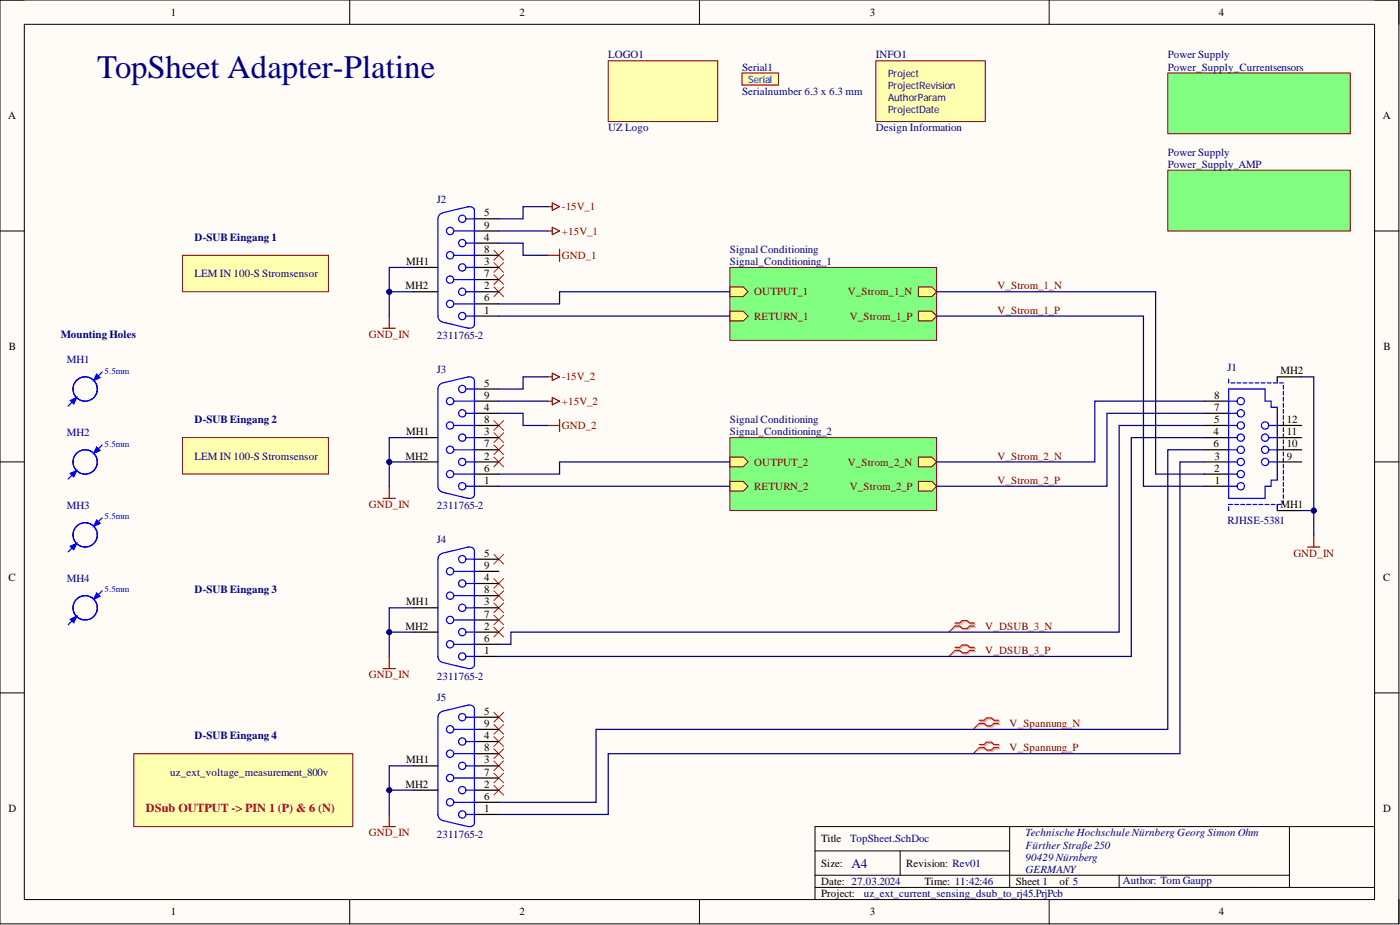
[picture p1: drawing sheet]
<svg xmlns="http://www.w3.org/2000/svg" width="292mm" height="193mm" viewBox="0 0 292 193" stroke-linecap="round" stroke-linejoin="round" font-family="sans-serif">
<defs><g id="words">
<text font-size="6.8" fill="#000080" x="20.3" y="16.2">TopSheet Adapter-Platine</text>
<text font-size="2.8" fill="#000080" x="177.7" y="181">A4</text>
<text font-size="2.5" fill="#f00" x="30.5" y="169.4">DSub OUTPUT -&gt; PIN 1 (P) &amp; 6 (N)</text>
<g font-size="2.3">
<text x="35.6" y="3.3">1</text>
<text x="108.4" y="3.3">2</text>
<text x="181.5" y="3.3">3</text>
<text x="254.3" y="3.3">4</text>
<text x="1.7" y="24.9">A</text>
<text x="288.5" y="24.9">A</text>
<text x="101" y="45.1">5</text>
<text x="101" y="47.7">9</text>
<text x="101" y="50.2">4</text>
<text x="101" y="52.7">8</text>
<text x="84.8" y="55.3">MH1</text>
<text x="101" y="55.3">3</text>
<text x="101" y="57.8">7</text>
<text x="84.6" y="60.4">MH2</text>
<text x="101" y="65.4">1</text>
<text x="101" y="60.4">2</text>
<text x="101" y="62.9">6</text>
<text x="1.9" y="73">B</text>
<text x="288.7" y="73">B</text>
<text x="101" y="80.6">5</text>
<text x="101" y="83.2">9</text>
<text x="253.3" y="83.2">8</text>
<text x="267.2" y="78.1">MH2</text>
<text x="101" y="85.7">4</text>
<text x="101" y="88.3">8</text>
<text x="253.3" y="88.3">5</text>
<text x="253.3" y="85.7">7</text>
<text x="268.5" y="88.3">12</text>
<text x="84.6" y="95.9">MH2</text>
<text x="84.8" y="90.8">MH1</text>
<text x="101" y="95.9">2</text>
<text x="101" y="90.8">3</text>
<text x="101" y="93.3">7</text>
<text x="253.2" y="93.3">6</text>
<text x="253.2" y="90.8">4</text>
<text x="253.4" y="95.9">3</text>
<text x="268.5" y="90.8">11</text>
<text x="268.5" y="93.3">10</text>
<text x="268.5" y="95.9">9</text>
<text x="101" y="100.9">1</text>
<text x="101" y="98.4">6</text>
<text x="253.3" y="98.4">2</text>
<text x="253.5" y="100.9">1</text>
<text x="267.2" y="106">MH1</text>
<text x="101" y="116.1">5</text>
<text x="101" y="118.7">9</text>
<text x="1.8" y="121.2">C</text>
<text x="101" y="121.2">4</text>
<text x="101" y="123.8">8</text>
<text x="288.6" y="121.2">C</text>
<text x="84.6" y="131.4">MH2</text>
<text x="84.8" y="126.3">MH1</text>
<text x="101" y="131.4">2</text>
<text x="101" y="126.3">3</text>
<text x="101" y="128.8">7</text>
<text x="101" y="136.4">1</text>
<text x="101" y="133.9">6</text>
<text x="101" y="149.1">5</text>
<text x="101" y="154.2">4</text>
<text x="101" y="151.7">9</text>
<text x="84.8" y="159.3">MH1</text>
<text x="101" y="159.3">3</text>
<text x="101" y="161.8">7</text>
<text x="101" y="156.7">8</text>
<text x="84.6" y="164.3">MH2</text>
<text x="101" y="164.3">2</text>
<text x="101" y="166.9">6</text>
<text x="1.8" y="169.4">D</text>
<text x="101" y="169.4">1</text>
<text x="288.6" y="169.4">D</text>
<text x="171.3" y="175.7">Title</text>
<text x="171.3" y="180.8">Size:</text>
<text x="171.3" y="184.6">Date: 27.03.2024</text>
<text x="189.1" y="180.8">Revision: Rev01</text>
<text x="192.9" y="184.6">Time: 11:42:46</text>
<text x="211.9" y="184.6">Sheet 1</text>
<text x="221.1" y="184.6">of 5</text>
<text x="35.6" y="191">1</text>
<text x="108.4" y="191">2</text>
<text x="171.3" y="187.2">Project:</text>
<text x="181.5" y="191">3</text>
<text x="254.3" y="191">4</text>
</g>
<g font-size="2.3" fill="#000080">
<text x="126.9" y="12.2">LOGO1</text>
<text x="154.8" y="14.7">Serial1</text>
<text x="182.7" y="12.2">INFO1</text>
<text x="243.6" y="12.2">Power Supply</text>
<text x="243.6" y="14.7">Power_Supply_Currentsensors</text>
<text x="154.8" y="19.8">Serialnumber 6.3 x 6.3 mm</text>
<text x="126.9" y="27.4">UZ Logo</text>
<text x="182.7" y="27.4">Design Information</text>
<text x="243.6" y="32.5">Power Supply</text>
<text x="243.6" y="35">Power_Supply_AMP</text>
<text x="91.1" y="42.4">J2</text>
<text x="40.6" y="50.2">D-SUB Eingang 1</text>
<text x="152.3" y="52.7">Signal Conditioning</text>
<text x="40.6" y="57.8">LEM IN 100-S Stromsensor</text>
<text x="152.3" y="55.3">Signal_Conditioning_1</text>
<text x="12.7" y="70.5">Mounting Holes</text>
<text x="91.1" y="70.8">2311765-2</text>
<text x="14" y="75.8">MH1</text>
<text x="91.1" y="77.9">J3</text>
<text x="256.1" y="77.3">J1</text>
<text x="40.6" y="88.3">D-SUB Eingang 2</text>
<text x="152.3" y="88.3">Signal Conditioning</text>
<text x="14" y="91">MH2</text>
<text x="40.6" y="95.9">LEM IN 100-S Stromsensor</text>
<text x="152.3" y="90.8">Signal_Conditioning_2</text>
<text x="14" y="106.3">MH3</text>
<text x="91.1" y="106.3">2311765-2</text>
<text x="91.1" y="113.4">J4</text>
<text x="256.1" y="109.3">RJHSE-5381</text>
<text x="14" y="121.5">MH4</text>
<text x="40.6" y="123.8">D-SUB Eingang 3</text>
<text x="91.1" y="141.8">2311765-2</text>
<text x="91.1" y="146.3">J5</text>
<text x="40.6" y="154.2">D-SUB Eingang 4</text>
<text x="35.5" y="161.8">uz_ext_voltage_measurement_800v</text>
<text x="91.1" y="174.7">2311765-2</text>
<text x="177.4" y="175.7">TopSheet.SchDoc</text>
<text x="214" y="177">Fürther Straße 250</text>
<text x="214" y="179.5">90429 Nürnberg</text>
<text x="214" y="174.5">Technische Hochschule Nürnberg Georg Simon Ohm</text>
<text x="214" y="182.1">GERMANY</text>
<text x="234.3" y="184.4">Author: Tom Gaupp</text>
<text x="180.2" y="187.2">uz_ext_current_sensing_dsub_to_rj45.PrjPcb</text>
</g>
<g font-size="2.3" fill="#800000">
<text x="117.3" y="43.9">-15V_1</text>
<text x="117.3" y="48.9">+15V_1</text>
<text x="117.3" y="54">GND_1</text>
<text x="157.4" y="61.6">OUTPUT_1</text>
<text x="176.9" y="61.6">V_Strom_1_N</text>
<text x="208.1" y="60.4">V_Strom_1_N</text>
<text x="208.1" y="65.4">V_Strom_1_P</text>
<text x="77" y="70.5">GND_IN</text>
<text x="157.4" y="66.7">RETURN_1</text>
<text x="177.3" y="66.7">V_Strom_1_P</text>
<text x="117.3" y="79.4">-15V_2</text>
<text x="117.3" y="84.4">+15V_2</text>
<text x="117.3" y="89.5">GND_2</text>
<text x="208.1" y="95.9">V_Strom_2_N</text>
<text x="157.4" y="97.1">OUTPUT_2</text>
<text x="176.9" y="97.1">V_Strom_2_N</text>
<text x="208.1" y="100.9">V_Strom_2_P</text>
<text x="77" y="106">GND_IN</text>
<text x="157.4" y="102.2">RETURN_2</text>
<text x="177.3" y="102.2">V_Strom_2_P</text>
<text x="269.9" y="116.1">GND_IN</text>
<text x="205.6" y="131.4">V_DSUB_3_N</text>
<text x="205.6" y="136.4">V_DSUB_3_P</text>
<text x="77" y="141.5">GND_IN</text>
<text x="210.7" y="151.7">V_Spannung_N</text>
<text x="210.7" y="156.7">V_Spannung_P</text>
<text x="77" y="174.5">GND_IN</text>
</g>
<text font-size="2.1" fill="#00f" x="156.1" y="17.3">Serial</text>
<g font-size="2.1" fill="#000080">
<text x="185.3" y="16.1">Project</text>
<text x="185.3" y="18.6">ProjectRevision</text>
<text x="185.3" y="21.1">AuthorParam</text>
<text x="185.3" y="23.7">ProjectDate</text>
</g>
<g font-size="1.9" fill="#00f">
<text x="21.8" y="77.9">5.5mm</text>
<text x="21.8" y="93.2">5.5mm</text>
<text x="21.8" y="108.4">5.5mm</text>
<text x="21.8" y="123.6">5.5mm</text>
</g>
</g></defs>
<path d="M0 0h291.9v192.7h-291.9z" fill-rule="evenodd" fill="#fffcf8"/>
<path d="M0 0h291.9v192.7h-291.9z" fill="none" stroke="#000" stroke-width=".21"/>
<path d="M5.1 5.1h281.7v182.6h-281.7z" fill-rule="evenodd" fill="#fffcf8"/>
<g fill="none" stroke="#000" stroke-width=".21">
<path d="M0 0h5.1M5.1 5.1h281.7v182.6h-281.7zM73 0v5.1M145.9 0v5.1M218.9 0v5.1M286.8 0h5.1v5.1M0 48.2h5.1M286.8 48.2h5.1M0 96.4h5.1M286.8 96.4h5.1M0 144.6h5.1M286.8 144.6h5.1"/>
<path d="M170 177.5h40.7M187.8 177.5v5.1M210.7 172.4v12.7M269 172.4v12.7M286.8 172.4h-116.8v15.3M73 187.7v5M145.9 187.7v5M170 185.1h116.8M170 182.6h99M218.9 187.7v5M233.5 182.6v2.5M291.9 187.7v5"/>
</g>
<path d="M126.9 12.7h22.8v12.7h-22.8z" fill-rule="evenodd" fill="#ffffb0"/>
<path d="M126.9 12.7h22.8v12.7h-22.8z" fill="none" stroke="#800000" stroke-width=".21"/>
<path d="M154.8 15.2h7.6v2.6h-7.6z" fill-rule="evenodd" fill="#ffffb0"/>
<path d="M154.8 15.2h7.6v2.6h-7.6z" fill="none" stroke="#800000" stroke-width=".21"/>
<path d="M182.7 12.7h22.9v12.7h-22.9z" fill-rule="evenodd" fill="#ffffb0"/>
<path d="M182.7 12.7h22.9v12.7h-22.9z" fill="none" stroke="#800000" stroke-width=".21"/>
<path d="M243.6 15.2h38.1v12.7h-38.1z" fill-rule="evenodd" fill="#80ff80"/>
<path d="M243.6 15.2h38.1v12.7h-38.1z" fill="none" stroke="#800000" stroke-width=".21"/>
<path d="M152.3 55.8h43.1v15.2h-43.1z" fill-rule="evenodd" fill="#80ff80"/>
<path d="M152.3 55.8h43.1v15.2h-43.1z" fill="none" stroke="#800000" stroke-width=".21"/>
<path d="M152.3 64.9h2.8l1 1-1 1.1h-2.8z" fill-rule="evenodd" fill="#ffff80"/>
<path d="M152.3 64.9h2.8l1 1-1 1.1h-2.8z" fill="none" stroke="#800000" stroke-width=".21"/>
<path d="M152.3 59.9h2.8l1 1-1 1h-2.8z" fill-rule="evenodd" fill="#ffff80"/>
<path d="M152.3 59.9h2.8l1 1-1 1h-2.8z" fill="none" stroke="#800000" stroke-width=".21"/>
<path d="M191.6 59.9h2.8l1 1-1 1h-2.8z" fill-rule="evenodd" fill="#ffff80"/>
<path d="M191.6 59.9h2.8l1 1-1 1h-2.8z" fill="none" stroke="#800000" stroke-width=".21"/>
<path d="M191.6 64.9h2.8l1 1-1 1.1h-2.8z" fill-rule="evenodd" fill="#ffff80"/>
<path d="M191.6 64.9h2.8l1 1-1 1.1h-2.8z" fill="none" stroke="#800000" stroke-width=".21"/>
<path d="M114.2 48.2h1M114.2 43.1h1M115.2 47.4l1.5 .8-1.5 .7zM115.2 42.4l1.5 .7-1.5 .8zM272.8 114.1h2.6M274.1 111.6v2.5" fill="none" stroke="#800000" stroke-width=".25"/>
<path d="M38.1 53.3h30.4v7.6h-30.4z" fill-rule="evenodd" fill="#ffffb0"/>
<path d="M38.1 53.3h30.4v7.6h-30.4z" fill="none" stroke="#800000" stroke-width=".21"/>
<path d="M27.9 157.2h45.7v15.2h-45.7z" fill-rule="evenodd" fill="#ffffb0"/>
<path d="M27.9 157.2h45.7v15.2h-45.7z" fill="none" stroke="#800000" stroke-width=".21"/>
<path d="M38.1 91.3h30.4v7.6h-30.4z" fill-rule="evenodd" fill="#ffffb0"/>
<path d="M38.1 91.3h30.4v7.6h-30.4z" fill="none" stroke="#800000" stroke-width=".21"/>
<path d="M114.2 78.6h1M115.2 77.9l1.5 .7-1.5 .8zM114.2 83.7h1M115.2 82.9l1.5 .8-1.5 .7z" fill="none" stroke="#800000" stroke-width=".25"/>
<path d="M152.3 91.3h43.1v15.2h-43.1z" fill-rule="evenodd" fill="#80ff80"/>
<path d="M152.3 91.3h43.1v15.2h-43.1z" fill="none" stroke="#800000" stroke-width=".21"/>
<path d="M152.3 100.4h2.8l1 1-1 1.1h-2.8z" fill-rule="evenodd" fill="#ffff80"/>
<path d="M152.3 100.4h2.8l1 1-1 1.1h-2.8z" fill="none" stroke="#800000" stroke-width=".21"/>
<path d="M152.3 95.4h2.8l1 1-1 1h-2.8z" fill-rule="evenodd" fill="#ffff80"/>
<path d="M152.3 95.4h2.8l1 1-1 1h-2.8z" fill="none" stroke="#800000" stroke-width=".21"/>
<path d="M191.6 95.4h2.8l1 1-1 1h-2.8z" fill-rule="evenodd" fill="#ffff80"/>
<path d="M191.6 95.4h2.8l1 1-1 1h-2.8z" fill="none" stroke="#800000" stroke-width=".21"/>
<path d="M191.6 100.4h2.8l1 1-1 1.1h-2.8z" fill-rule="evenodd" fill="#ffff80"/>
<path d="M191.6 100.4h2.8l1 1-1 1.1h-2.8z" fill="none" stroke="#800000" stroke-width=".21"/>
<path d="M103 59.9l2.1 2M105.1 59.9l-2.1 2M103 95.4l2.1 2M105.1 95.4l-2.1 2" fill="none" stroke="#f00" stroke-width=".21"/>
<path d="M114.2 53.3h2.5M116.7 52v2.5M114.2 88.8h2.5M116.7 87.5v2.5" fill="none" stroke="#800000" stroke-width=".25"/>
<g fill="none" stroke="#00f" stroke-width=".25">
<path d="M21.3 77.6l-1.5 1.5"/>
<circle cx="17.8" cy="81.2" r="2.54"/>
</g>
<path d="M20.2 78.1l.7 .7-1.4 .6z" fill="#00f"/>
<path d="M20.2 78.1l.7 .7-1.4 .6zM15.7 83.2l-1.5 1.5" fill="none" stroke="#00f" stroke-width=".25"/>
<path d="M14.7 83.5l1.3-.6-.6 1.4z" fill="#00f"/>
<g fill="none" stroke="#00f" stroke-width=".25">
<path d="M14.7 83.5l1.3-.6-.6 1.4zM21.3 108l-1.5 1.6"/>
<circle cx="17.8" cy="111.6" r="2.54"/>
</g>
<path d="M20.2 108.5l.7 .7-1.4 .6z" fill="#00f"/>
<path d="M15.7 113.6l-1.5 1.5M20.2 108.5l.7 .7-1.4 .6z" fill="none" stroke="#00f" stroke-width=".25"/>
<path d="M14.7 114l1.3-.7-.6 1.4z" fill="#00f"/>
<g fill="none" stroke="#00f" stroke-width=".25">
<path d="M21.3 92.8l-1.5 1.5M14.7 114l1.3-.7-.6 1.4z"/>
<circle cx="17.8" cy="96.4" r="2.54"/>
</g>
<path d="M20.2 93.3l.7 .7-1.4 .6z" fill="#00f"/>
<path d="M15.7 98.4l-1.5 1.5M20.2 93.3l.7 .7-1.4 .6z" fill="none" stroke="#00f" stroke-width=".25"/>
<path d="M14.7 98.8l1.3-.7-.6 1.4z" fill="#00f"/>
<g fill="none" stroke="#00f" stroke-width=".25">
<path d="M14.7 98.8l1.3-.7-.6 1.4zM21.3 123.2l-1.5 1.6"/>
<circle cx="17.8" cy="126.8" r="2.54"/>
</g>
<path d="M20.2 123.7l.7 .7-1.4 .6z" fill="#00f"/>
<path d="M15.7 128.8l-1.5 1.6M20.2 123.7l.7 .7-1.4 .6z" fill="none" stroke="#00f" stroke-width=".25"/>
<path d="M14.7 129.2l1.3-.6-.6 1.3z" fill="#00f"/>
<path d="M14.7 129.2l1.3-.6-.6 1.3z" fill="none" stroke="#00f" stroke-width=".25"/>
<g fill="none" stroke="#f00" stroke-width=".21">
<path d="M103 57.3l2.1 2M103 54.8l2.1 2M103 52.2l2.1 2.1M105.1 57.3l-2.1 2M105.1 54.8l-2.1 2M105.1 52.2l-2.1 2.1M103 90.3l2.1 2M103 87.7l2.1 2.1M103 92.8l2.1 2M105.1 90.3l-2.1 2M105.1 87.7l-2.1 2.1M105.1 92.8l-2.1 2"/>
<path d="M103 115.6l2.1 2.1M105.1 115.6l-2.1 2.1M103 130.9l2.1 2M103 128.3l2.1 2.1M103 125.8l2.1 2M103 123.2l2.1 2.1M103 120.7l2.1 2M105.1 130.9l-2.1 2M105.1 128.3l-2.1 2.1M105.1 125.8l-2.1 2M105.1 123.2l-2.1 2.1M105.1 120.7l-2.1 2"/>
<path d="M199.2 130.6l-1.2 1.3M199.2 135.7l-1.2 1.2M103 158.8l2.1 2M103 156.2l2.1 2M103 153.7l2.1 2M103 148.6l2.1 2M103 151.1l2.1 2.1M105.1 158.8l-2.1 2M105.1 156.2l-2.1 2M105.1 153.7l-2.1 2M105.1 148.6l-2.1 2M105.1 151.1l-2.1 2.1"/>
<path d="M204.3 150.9l-1.3 1.3M204.3 156l-1.3 1.2M103 163.8l2.1 2.1M103 161.3l2.1 2M105.1 163.8l-2.1 2.1M105.1 161.3l-2.1 2"/>
</g>
<path d="M199.5 130.2h1l.5-.5h1l.5 .5h1M199.5 130.9h1l.5 .5h1l.5-.5h1M199.5 135.3h1l.5-.5h1l.5 .5h1M199.5 135.9h1l.5 .5h1l.5-.5h1M204.6 150.5h1l.5-.5h1l.5 .5h1M204.6 151.1h1l.5 .6h1l.5-.6h1M204.6 155.6h1l.5-.5h1l.5 .5h1M204.6 156.2h1l.5 .5h1l.5-.5h1" fill="none" stroke="#d0a19e" stroke-width=".25"/>
<path d="M199.5 130.9l-1.5 1M199.5 135.9l-1.5 1M204.6 151.1l-1.6 1.1M204.6 156.2l-1.6 1" fill="none" stroke="#d0a19e" stroke-width=".21"/>
<path d="M199.2 130h1l.6-.5h1l.5 .5h1M199.2 130.6h1l.6 .5h1l.5-.5h1M199.2 135h1l.6-.5h1l.5 .5h1M199.2 135.7h1l.6 .5h1l.5-.5h1M204.3 150.3h1l.5-.5h1l.6 .5h1M204.3 150.9h1l.5 .5h1l.6-.5h1M204.3 155.3h1l.5-.5h1l.6 .5h1M204.3 156h1l.5 .5h1l.6-.5h1" fill="none" stroke="#f00" stroke-width=".25"/>
<path d="M243.6 35.5h38.1v12.7h-38.1z" fill-rule="evenodd" fill="#80ff80"/>
<path d="M243.6 35.5h38.1v12.7h-38.1z" fill="none" stroke="#800000" stroke-width=".21"/>
<g fill="none" stroke="#000" stroke-width=".25">
<path d="M86.3 55.8h5.1M99 55.8h5.1M99 50.7h5.1M99 45.6h5.1M99 58.3h5.1M99 53.3h5.1M99 48.2h5.1M86.3 60.9h5.1M99 65.9h5.1M99 60.9h5.1M99 63.4h5.1M266.5 78.6h5.1"/>
<path d="M86.3 96.4h5.1M86.3 91.3h5.1M99 98.9h5.1M99 96.4h5.1M99 93.8h5.1M99 91.3h5.1M99 88.8h5.1M99 86.2h5.1M99 83.7h5.1M99 81.2h5.1M251.3 98.9h5M251.3 96.4h5"/>
<path d="M251.3 93.8h5M251.3 91.3h5M251.3 88.8h5M251.3 86.2h5M251.3 83.7h5M266.5 96.4h5.1M266.5 93.8h5.1M266.5 91.3h5.1M266.5 88.8h5.1M99 101.4h5.1M99 116.7h5.1M99 119.2h5.1"/>
<path d="M251.3 101.4h5M266.5 106.5h5.1M86.3 131.9h5.1M86.3 126.8h5.1M99 136.9h5.1M99 131.9h5.1M99 126.8h5.1M99 121.7h5.1M99 134.4h5.1M99 129.3h5.1M99 124.3h5.1M86.3 159.8h5.1"/>
<path d="M99 159.8h5.1M99 154.7h5.1M99 149.6h5.1M99 157.2h5.1M99 152.2h5.1M86.3 164.8h5.1M99 169.9h5.1M99 164.8h5.1M99 167.4h5.1M99 162.3h5.1"/>
</g>
<g fill="none" stroke="#00f" stroke-width=".25">
<path d="M92.3 44.4a1.27 1.27 0 0 0-.9 1.2v20.3a1.27 1.27 0 0 0 .9 1.3M94.7 58.3h4.3M94.7 53.3h4.3M94.7 48.2h4.3M97.2 55.8h1.8M97.2 50.7h1.8M97.2 45.6h1.8M97.6 43.2l.3-.1a.94 .94 0 0 1 1.1 .9M97.7 43.1l-5.3 1.3M99 43.9v23.8M92.3 79.9a1.27 1.27 0 0 0-.9 1.3v20.2a1.27 1.27 0 0 0 .9 1.3M92.4 67.2l5.3 1.3"/>
<path d="M94.7 63.4h4.3M97.2 60.9h1.8M97.2 65.9h1.8M97.6 78.7l.3-.1a.94 .94 0 0 1 1.1 .9M97.7 78.6l-5.3 1.3M99 67.6a.95 .95 0 0 1-1.4 .8M99 79.4v23.8M256.3 79.1v.8M256.8 79.9h.8M258.1 79.9h.8M259.4 79.9h.7M260.6 79.9h.8"/>
<path d="M261.9 79.9h.8M263.2 79.9h.8M264.4 79.9h.8M266.5 78.6v1.3h-.8M267 79.9h.8M94.7 88.8h4.3M94.7 83.7h4.3M94.7 93.8h4.3M94.7 98.9h4.3M97.2 86.2h1.8M97.2 91.3h1.8M97.2 96.4h1.8"/>
<path d="M97.2 81.2h1.8M256.3 81.2h7.7v2.5h1.2v1.3h1.3v15.2h-1.3v1.2h-1.2v2.6h-7.7zM256.3 86.2h1.8M256.3 91.3h1.8M256.3 88.8h1.8M256.3 83.7h1.8M256.3 96.4h1.8M256.3 93.8h1.8M256.3 98.9h1.8M264.7 91.3h1.8M264.7 88.8h1.8M264.7 96.4h1.8"/>
<path d="M264.7 93.8h1.8M267.8 80.4v.8M267.8 81.6v.8M267.8 82.9v.8M267.8 84.2v.8M267.8 85.4v.8M267.8 86.7v.8M267.8 88v.8M267.8 89.2v.8M267.8 90.5v.8M267.8 91.8v.8M267.8 93v.8"/>
<path d="M267.8 94.3v.8M267.8 95.6v.8M267.8 96.8v.8M267.8 98.1v.8M267.8 99.4v.8M92.3 115.4a1.27 1.27 0 0 0-.9 1.3v20.2a1.27 1.27 0 0 0 .9 1.3M92.4 102.7l5.3 1.3M94.7 119.2h4.3M97.2 101.4h1.8M97.2 116.7h1.8M97.6 114.2l.3-.1a.94 .94 0 0 1 1.1 .9M97.7 114.1l-5.3 1.3"/>
<path d="M99 103.1a.95 .95 0 0 1-1.4 .8M99 114.9v23.8M256.3 105.7v.8M256.3 105.2h.8M256.3 101.4h1.8M257.6 105.2h.8M258.9 105.2h.8M260.1 105.2h.8M261.4 105.2h.8M262.7 105.2h.8M264 105.2h.7M265.2 105.2h.8"/>
<path d="M267.3 105.2h-.8v1.3M267.8 100.6v.8M267.8 101.9v.8M267.8 103.2v.8M267.8 104.5v.7M92.4 138.2l5.3 1.3M94.7 134.4h4.3M94.7 129.3h4.3M94.7 124.3h4.3M97.2 131.9h1.8M97.2 136.9h1.8M97.2 126.8h1.8"/>
<path d="M97.2 121.7h1.8M99 138.6a.95 .95 0 0 1-1.4 .8M92.3 148.4a1.27 1.27 0 0 0-.9 1.2v20.3a1.27 1.27 0 0 0 .9 1.2M94.7 157.2h4.3M94.7 152.2h4.3M97.2 159.8h1.8M97.2 154.7h1.8M97.2 149.6h1.8M97.6 147.1h.3a.94 .94 0 0 1 1.1 .8M97.7 147.1l-5.3 1.3M99 147.8v23.9M92.4 171.2l5.3 1.2"/>
<path d="M94.7 167.4h4.3M94.7 162.3h4.3M97.2 164.8h1.8M97.2 169.9h1.8M99 171.6a.95 .95 0 0 1-1.4 .8"/>
<circle cx="93.9" cy="58.3" r=".76"/>
<circle cx="93.9" cy="53.3" r=".76"/>
<circle cx="93.9" cy="48.2" r=".76"/>
<circle cx="96.4" cy="55.8" r=".76"/>
<circle cx="96.4" cy="45.6" r=".76"/>
<circle cx="96.4" cy="50.7" r=".76"/>
<circle cx="93.9" cy="63.4" r=".76"/>
<circle cx="96.4" cy="60.9" r=".76"/>
<circle cx="96.4" cy="65.9" r=".76"/>
<circle cx="93.9" cy="88.8" r=".76"/>
<circle cx="93.9" cy="98.9" r=".76"/>
<circle cx="93.9" cy="83.7" r=".76"/>
<circle cx="93.9" cy="93.8" r=".76"/>
<circle cx="96.4" cy="91.3" r=".76"/>
<circle cx="96.4" cy="86.2" r=".76"/>
<circle cx="96.4" cy="96.4" r=".76"/>
<circle cx="96.4" cy="81.2" r=".76"/>
<circle cx="258.9" cy="91.3" r=".76"/>
<circle cx="258.9" cy="88.8" r=".76"/>
<circle cx="258.9" cy="86.2" r=".76"/>
<circle cx="258.9" cy="83.7" r=".76"/>
<circle cx="258.9" cy="98.9" r=".76"/>
<circle cx="258.9" cy="96.4" r=".76"/>
<circle cx="258.9" cy="93.8" r=".76"/>
<circle cx="264" cy="91.3" r=".76"/>
<circle cx="264" cy="88.8" r=".76"/>
<circle cx="264" cy="96.4" r=".76"/>
<circle cx="264" cy="93.8" r=".76"/>
<circle cx="93.9" cy="119.2" r=".76"/>
<circle cx="96.4" cy="101.4" r=".76"/>
<circle cx="96.4" cy="116.7" r=".76"/>
<circle cx="258.9" cy="101.4" r=".76"/>
<circle cx="93.9" cy="134.4" r=".76"/>
<circle cx="93.9" cy="129.3" r=".76"/>
<circle cx="93.9" cy="124.3" r=".76"/>
<circle cx="96.4" cy="131.9" r=".76"/>
<circle cx="96.4" cy="136.9" r=".76"/>
<circle cx="96.4" cy="121.7" r=".76"/>
<circle cx="96.4" cy="126.8" r=".76"/>
<circle cx="93.9" cy="152.2" r=".76"/>
<circle cx="93.9" cy="157.2" r=".76"/>
<circle cx="96.4" cy="149.6" r=".76"/>
<circle cx="96.4" cy="154.7" r=".76"/>
<circle cx="96.4" cy="159.8" r=".76"/>
<circle cx="93.9" cy="162.3" r=".76"/>
<circle cx="93.9" cy="167.4" r=".76"/>
<circle cx="96.4" cy="169.9" r=".76"/>
<circle cx="96.4" cy="164.8" r=".76"/>
</g>
<path d="M79.9 68.5h2.6M81.2 65.9v2.6M79.9 104h2.6M81.2 101.4v2.6" fill="none" stroke="#800000" stroke-width=".25"/>
<g fill="none" stroke="#000080" stroke-width=".25">
<path d="M104.1 50.7h5v2.6h5.1M104.1 48.2h10.1M114.2 43.1h-5.1v2.5h-5M104.1 65.9h48.2M114.2 78.6h-5.1v2.6h-5M152.3 60.9h-35.6v2.5h-12.6M195.4 65.9h43.2v35.5h12.7M195.4 60.9h45.7v38h10.2M104.1 86.2h5v2.6h5.1M104.1 83.7h10.1M152.3 96.4h-35.6v2.5h-12.6M251.3 83.7h-22.9v12.7h-33"/>
<path d="M251.3 86.2h-20.3v15.2h-35.6M251.3 91.3h-15.3v45.6h-131.9M251.3 96.4h-5.1v60.8h-119.3v12.7h-22.8M251.3 93.8h-7.7v58.4h-119.2v15.2h-20.3M251.3 88.8h-17.8v43.1h-126.9v2.5h-2.5M104.1 101.4h48.2M271.6 106.5h2.5"/>
</g>
<circle cx="274.1" cy="106.5" r=".51" fill="#000080"/>
<circle cx="274.1" cy="106.5" r=".51" fill="none" stroke="#000080" stroke-width=".21"/>
<path d="M271.6 78.6h2.5v33" fill="none" stroke="#000080" stroke-width=".25"/>
<circle cx="274.1" cy="106.5" r=".51" fill="#000080"/>
<circle cx="274.1" cy="106.5" r=".51" fill="none" stroke="#000080" stroke-width=".21"/>
<path d="M81.2 60.9h5.1" fill="none" stroke="#000080" stroke-width=".25"/>
<circle cx="81.2" cy="60.9" r=".51" fill="#000080"/>
<circle cx="81.2" cy="60.9" r=".51" fill="none" stroke="#000080" stroke-width=".21"/>
<path d="M81.2 96.4h5.1" fill="none" stroke="#000080" stroke-width=".25"/>
<circle cx="81.2" cy="96.4" r=".51" fill="#000080"/>
<circle cx="81.2" cy="96.4" r=".51" fill="none" stroke="#000080" stroke-width=".21"/>
<path d="M86.3 91.3h-5.1v10.1" fill="none" stroke="#000080" stroke-width=".25"/>
<circle cx="81.2" cy="96.4" r=".51" fill="#000080"/>
<circle cx="81.2" cy="96.4" r=".51" fill="none" stroke="#000080" stroke-width=".21"/>
<path d="M81.2 131.9h5.1" fill="none" stroke="#000080" stroke-width=".25"/>
<circle cx="81.2" cy="131.9" r=".51" fill="#000080"/>
<circle cx="81.2" cy="131.9" r=".51" fill="none" stroke="#000080" stroke-width=".21"/>
<path d="M86.3 126.8h-5.1v10.1" fill="none" stroke="#000080" stroke-width=".25"/>
<circle cx="81.2" cy="131.9" r=".51" fill="#000080"/>
<circle cx="81.2" cy="131.9" r=".51" fill="none" stroke="#000080" stroke-width=".21"/>
<path d="M81.2 164.8h5.1" fill="none" stroke="#000080" stroke-width=".25"/>
<circle cx="81.2" cy="164.8" r=".51" fill="#000080"/>
<circle cx="81.2" cy="164.8" r=".51" fill="none" stroke="#000080" stroke-width=".21"/>
<path d="M86.3 159.8h-5.1v10.1" fill="none" stroke="#000080" stroke-width=".25"/>
<circle cx="81.2" cy="164.8" r=".51" fill="#000080"/>
<circle cx="81.2" cy="164.8" r=".51" fill="none" stroke="#000080" stroke-width=".21"/>
<path d="M86.3 55.8h-5.1v10.1" fill="none" stroke="#000080" stroke-width=".25"/>
<circle cx="81.2" cy="60.9" r=".51" fill="#000080"/>
<circle cx="81.2" cy="60.9" r=".51" fill="none" stroke="#000080" stroke-width=".21"/>
<path d="M79.9 139.5h2.6M81.2 136.9v2.6M79.9 172.4h2.6M81.2 169.9v2.5" fill="none" stroke="#800000" stroke-width=".25"/>
<use href="#words"/>
</svg>
